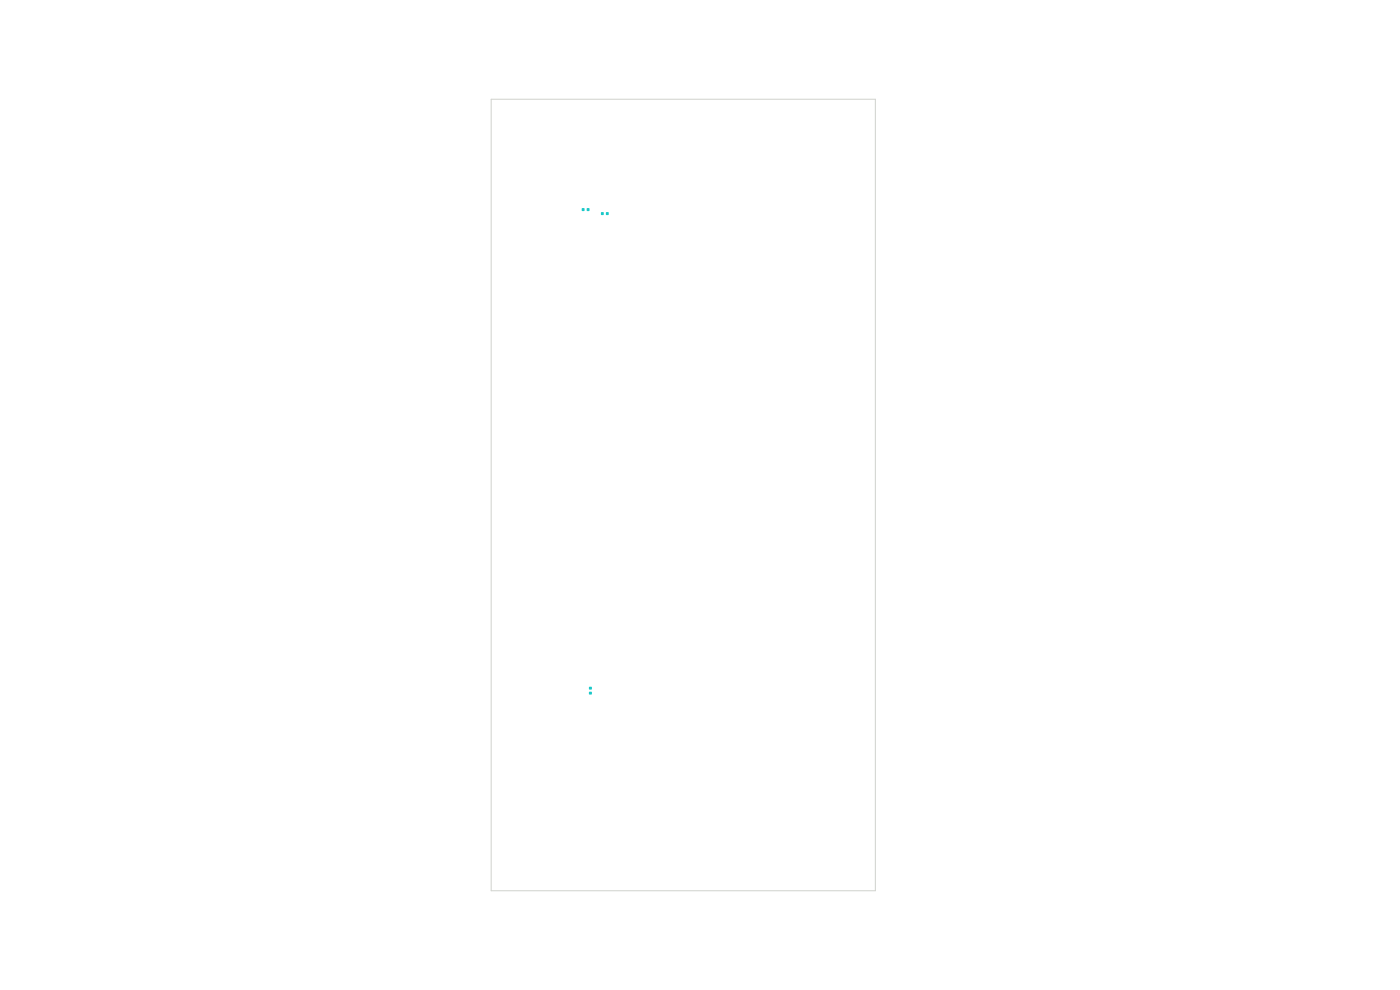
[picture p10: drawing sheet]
<svg xmlns="http://www.w3.org/2000/svg" width="297mm" height="210mm" viewBox="0 0 297 210" stroke-linecap="round" stroke-linejoin="round" font-family="sans-serif">
<g fill="#1ac8c8">
<path d="M124.5 44.2h.5v.5h-.5z"/>
<path d="M123.4 44.2h.6v.5h-.6z"/>
<path d="M128.6 45h.5v.6h-.5z"/>
<path d="M127.5 45h.5v.6h-.5z"/>
<path d="M125 145.7h.5v.5h-.5z"/>
<path d="M125 146.8h.5v.5h-.5z"/>
</g>
<path d="M104.2 21.1h81.5v167.9h-81.5z" fill="none" stroke="#d0d2cd" stroke-width=".21"/>
</svg>
